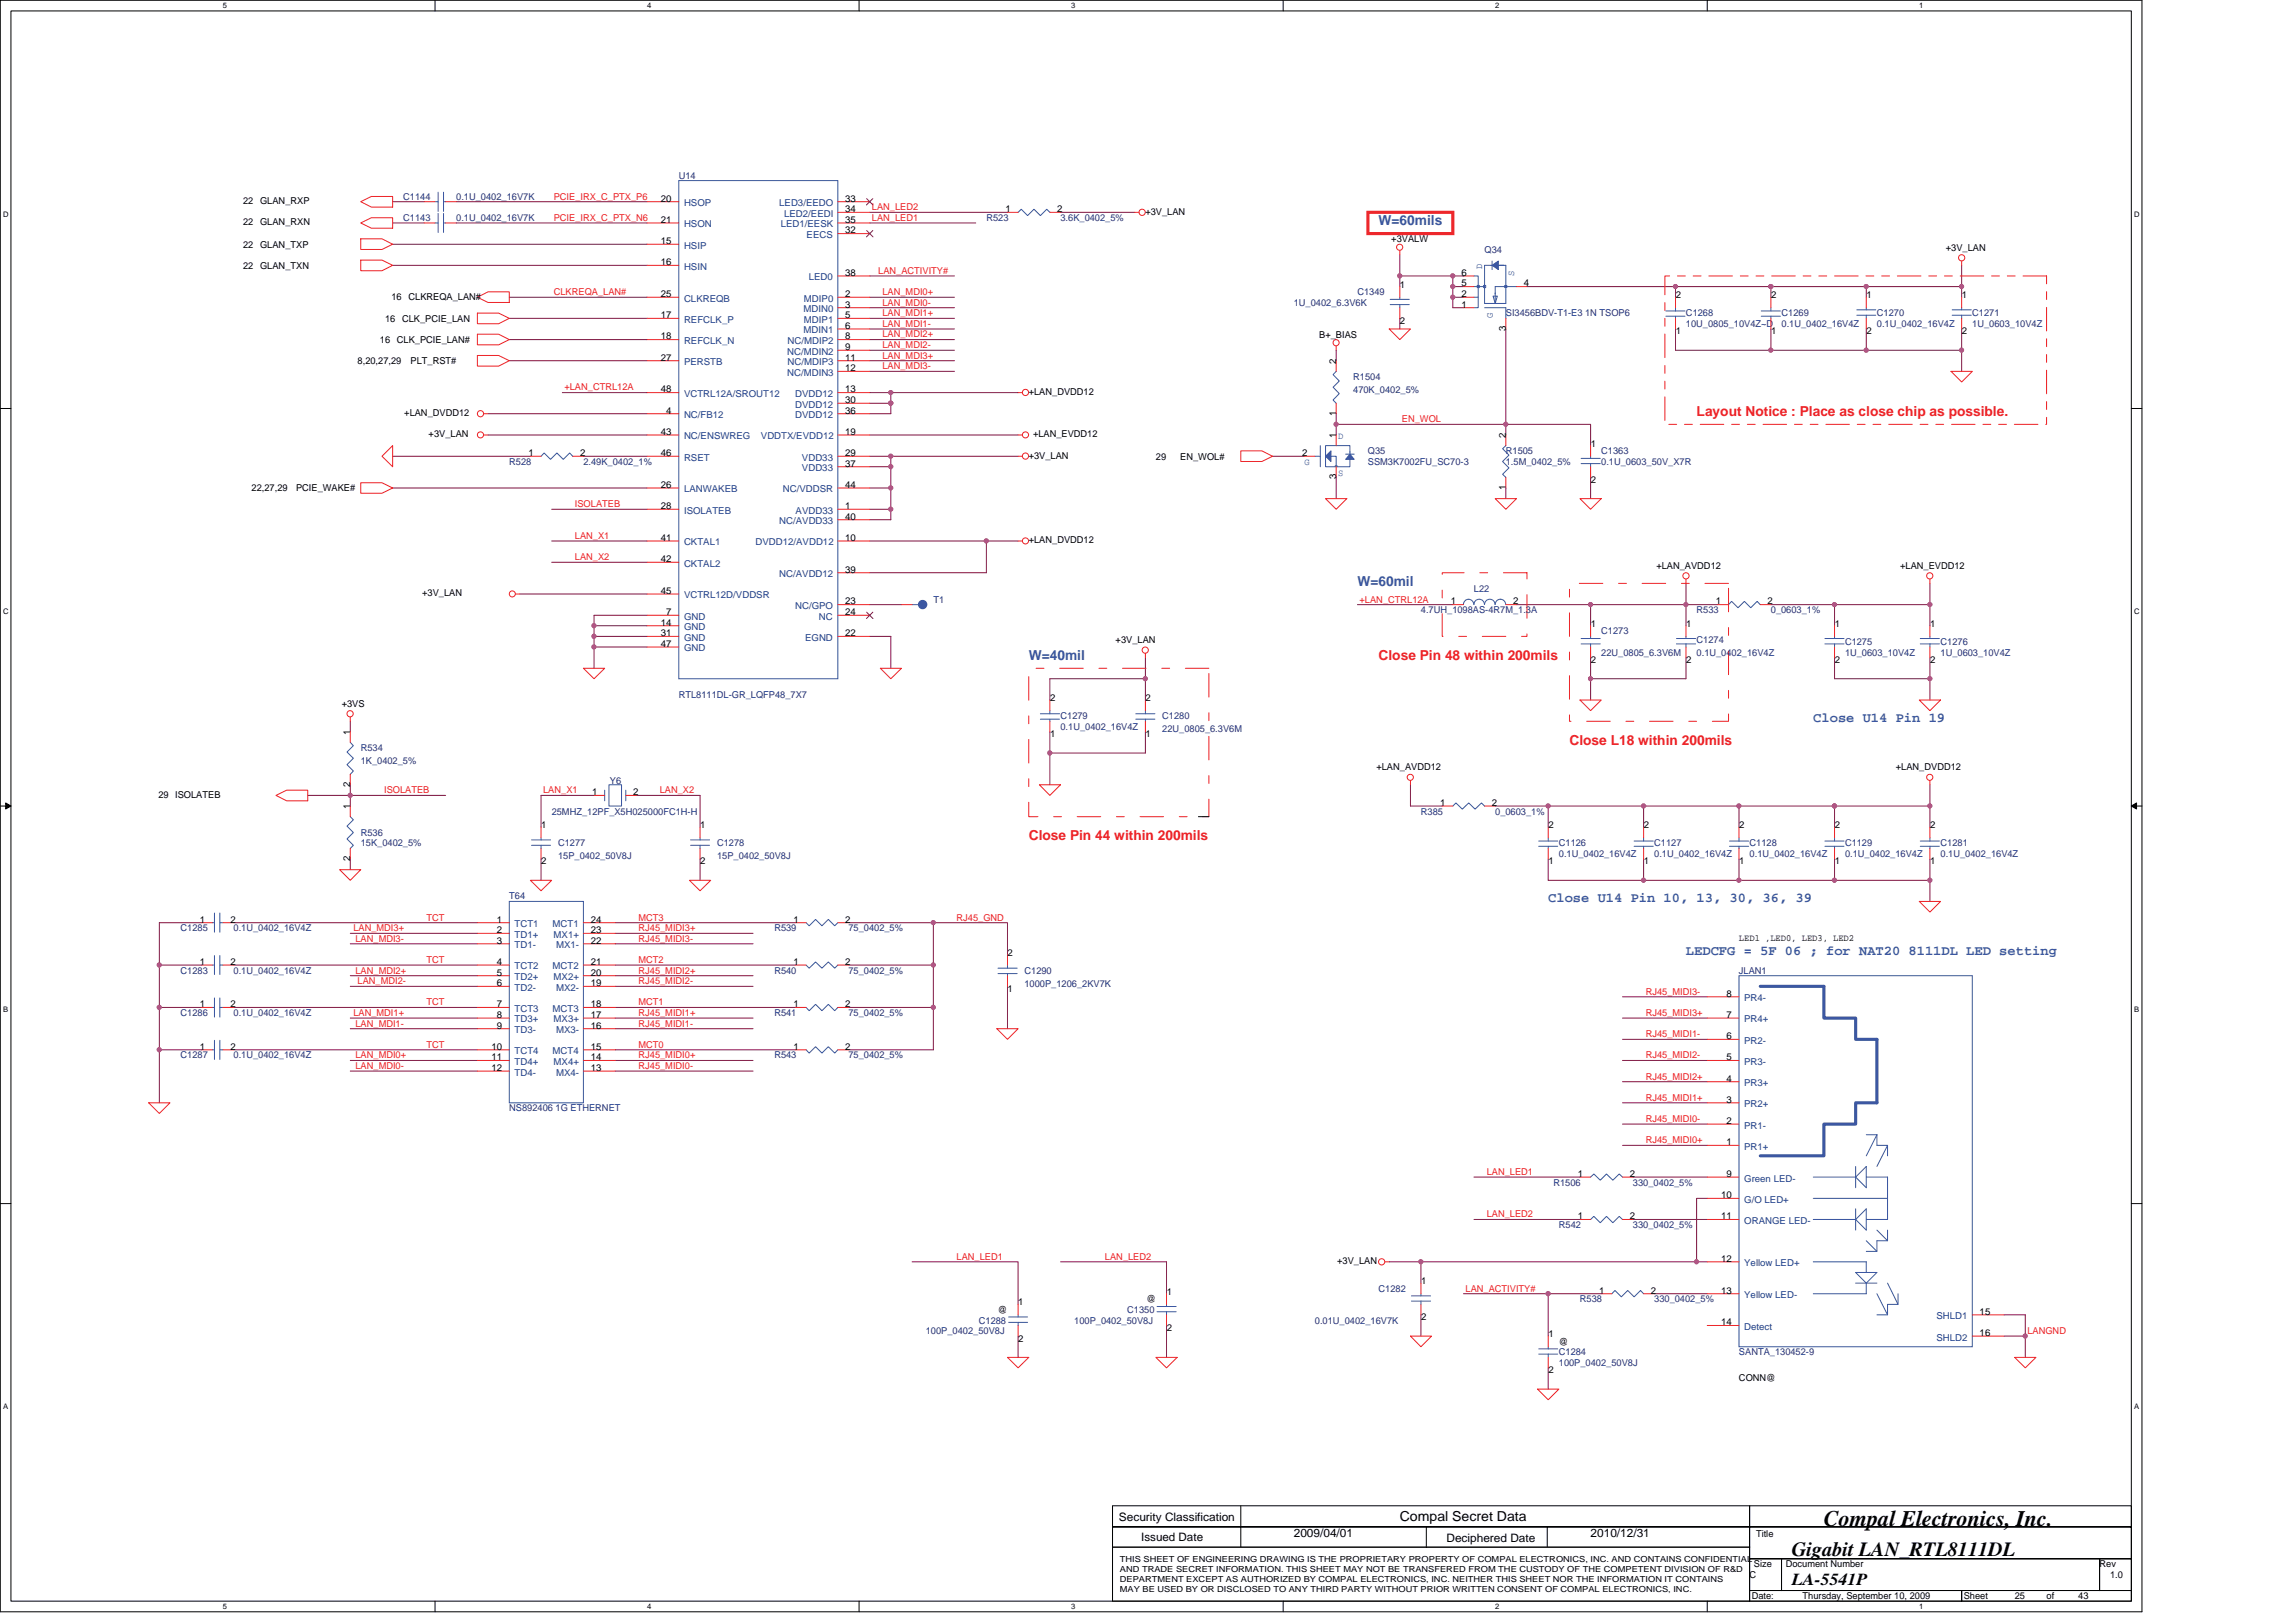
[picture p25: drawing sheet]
<svg xmlns="http://www.w3.org/2000/svg" width="297mm" height="210mm" viewBox="0 0 297 210" stroke-linecap="round" stroke-linejoin="round" font-family="sans-serif">
<defs><g id="words">
<text font-size="2.9" fill="#010202" x="236" y="197.4">Compal Electronics, Inc.</text>
<text font-size="2.6" fill="#010202" x="231.8" y="201.3">Gigabit LAN_RTL8111DL</text>
<text font-size="2.2" fill="#010202" x="231.8" y="205">LA-5541P</text>
<g font-size="1.8" fill="#3953a4">
<text x="178.3" y="29.1">W=60mils</text>
<text x="175.6" y="75.8">W=60mil</text>
<text x="133.1" y="85.4">W=40mil</text>
<text x="234.6" y="93.4">Close U14 Pin 19</text>
<text x="200.3" y="116.7">Close U14 Pin 10, 13, 30, 36, 39</text>
<text x="218.1" y="123.6">LEDCFG = 5F 06 ; for NAT20 8111DL LED setting</text>
</g>
<g font-size="1.8" fill="#ed2024">
<text x="219.5" y="53.8">Layout Notice : Place as close chip as possible.</text>
<text x="178.3" y="85.4">Close Pin 48 within 200mils</text>
<text x="203" y="96.3">Close L18 within 200mils</text>
<text x="133.1" y="108.7">Close Pin 44 within 200mils</text>
</g>
<text font-size="1.8" fill="#010202" x="181.1" y="196.8">Compal Secret Data</text>
<g font-size="1.5" fill="#010202">
<text x="144.8" y="196.7">Security Classification</text>
<text x="147.6" y="199.3">Issued Date</text>
<text x="167.4" y="198.9">2009/04/01</text>
<text x="187.1" y="199.4">Deciphered Date</text>
<text x="205.8" y="198.9">2010/12/31</text>
</g>
<g font-size="1.2" fill="#282973">
<text x="87.8" y="23.1">U14</text>
<text x="52.2" y="25.9">C1144</text>
<text x="52.2" y="28.6">C1143</text>
<text x="59" y="25.9">0.1U_0402_16V7K</text>
<text x="59" y="28.6">0.1U_0402_16V7K</text>
<text x="127.6" y="28.6">R523</text>
<text x="137.2" y="28.6">3.6K_0402_5%</text>
<text x="192.1" y="32.7">Q34</text>
<text x="167.4" y="39.6">1U_0402_6.3V6K</text>
<text x="175.6" y="38.2">C1349</text>
<text x="194.8" y="40.9">SI3456BDV-T1-E3 1N TSOP6</text>
<text x="218.1" y="40.9">C1268</text>
<text x="230.5" y="40.9">C1269</text>
<text x="242.8" y="40.9">C1270</text>
<text x="255.2" y="40.9">C1271</text>
<text x="218.1" y="42.3">10U_0805_10V4Z~D</text>
<text x="230.5" y="42.3">0.1U_0402_16V4Z</text>
<text x="242.8" y="42.3">0.1U_0402_16V4Z</text>
<text x="255.2" y="42.3">1U_0603_10V4Z</text>
<text x="175.1" y="49.2">R1504</text>
<text x="175.1" y="50.8">470K_0402_5%</text>
<text x="177" y="58.8">Q35</text>
<text x="194.8" y="58.8">R1505</text>
<text x="207.2" y="58.8">C1363</text>
<text x="65.9" y="60.2">R528</text>
<text x="75.5" y="60.2">2.49K_0402_1%</text>
<text x="177" y="60.2">SSM3K7002FU_SC70-3</text>
<text x="194.8" y="60.2">1.5M_0402_5%</text>
<text x="207.2" y="60.2">0.1U_0603_50V_X7R</text>
<text x="120.8" y="78">T1</text>
<text x="190.7" y="76.6">L22</text>
<text x="183.8" y="79.4">4.7UH_1098AS-4R7M_1.3A</text>
<text x="207.2" y="82.1">C1273</text>
<text x="219.5" y="79.4">R533</text>
<text x="219.5" y="83.2">C1274</text>
<text x="229.1" y="79.4">0_0603_1%</text>
<text x="238.7" y="83.5">C1275</text>
<text x="251.1" y="83.5">C1276</text>
<text x="207.2" y="84.8">22U_0805_6.3V6M</text>
<text x="219.5" y="84.8">0.1U_0402_16V4Z</text>
<text x="238.7" y="84.8">1U_0603_10V4Z</text>
<text x="251.1" y="84.8">1U_0603_10V4Z</text>
<text x="87.8" y="90.3">RTL8111DL-GR_LQFP48_7X7</text>
<text x="137.2" y="93.1">C1279</text>
<text x="137.2" y="94.4">0.1U_0402_16V4Z</text>
<text x="150.4" y="93.1">C1280</text>
<text x="150.4" y="94.7">22U_0805_6.3V6M</text>
<text x="46.7" y="97.2">R534</text>
<text x="46.7" y="98.8">1K_0402_5%</text>
<text x="78.9" y="101.4">Y6</text>
<text x="71.4" y="105.4">25MHZ_12PF_X5H025000FC1H-H</text>
<text x="183.8" y="105.4">R385</text>
<text x="193.4" y="105.4">0_0603_1%</text>
<text x="46.7" y="108.2">R536</text>
<text x="46.7" y="109.5">15K_0402_5%</text>
<text x="72.2" y="109.5">C1277</text>
<text x="72.2" y="111.2">15P_0402_50V8J</text>
<text x="92.8" y="109.5">C1278</text>
<text x="92.8" y="111.2">15P_0402_50V8J</text>
<text x="201.7" y="109.5">C1126</text>
<text x="201.7" y="110.9">0.1U_0402_16V4Z</text>
<text x="214" y="109.5">C1127</text>
<text x="214" y="110.9">0.1U_0402_16V4Z</text>
<text x="226.4" y="109.5">C1128</text>
<text x="226.4" y="110.9">0.1U_0402_16V4Z</text>
<text x="238.7" y="109.5">C1129</text>
<text x="238.7" y="110.9">0.1U_0402_16V4Z</text>
<text x="251.1" y="109.5">C1281</text>
<text x="251.1" y="110.9">0.1U_0402_16V4Z</text>
<text x="65.9" y="116.4">T64</text>
<text x="23.4" y="120.5">C1285</text>
<text x="23.4" y="126">C1283</text>
<text x="30.2" y="120.5">0.1U_0402_16V4Z</text>
<text x="30.2" y="126">0.1U_0402_16V4Z</text>
<text x="100.2" y="120.5">R539</text>
<text x="100.2" y="126">R540</text>
<text x="109.8" y="120.5">75_0402_5%</text>
<text x="109.8" y="126">75_0402_5%</text>
<text x="132.5" y="126">C1290</text>
<text x="225" y="126">JLAN1</text>
<text x="23.4" y="131.5">C1286</text>
<text x="30.2" y="131.5">0.1U_0402_16V4Z</text>
<text x="100.2" y="131.5">R541</text>
<text x="109.8" y="131.5">75_0402_5%</text>
<text x="132.5" y="127.6">1000P_1206_2KV7K</text>
<text x="23.4" y="136.9">C1287</text>
<text x="30.2" y="136.9">0.1U_0402_16V4Z</text>
<text x="100.2" y="136.9">R543</text>
<text x="109.8" y="136.9">75_0402_5%</text>
<text x="65.9" y="143.8">NS892406 1G ETHERNET</text>
<text x="201" y="153.4">R1506</text>
<text x="211.3" y="153.4">330_0402_5%</text>
<text x="201.7" y="158.9">R542</text>
<text x="211.3" y="158.9">330_0402_5%</text>
<text x="178.3" y="167.1">C1282</text>
<text x="119.8" y="172.6">100P_0402_50V8J</text>
<text x="126.6" y="171.2">C1288</text>
<text x="139" y="171.2">100P_0402_50V8J</text>
<text x="145.8" y="169.9">C1350</text>
<text x="170.1" y="171.2">0.01U_0402_16V7K</text>
<text x="204.4" y="168.5">R538</text>
<text x="214" y="168.5">330_0402_5%</text>
<text x="201.7" y="175.4">C1284</text>
<text x="201.7" y="176.7">100P_0402_50V8J</text>
<text x="225" y="175.4">SANTA_130452-9</text>
</g>
<g font-size="1.2" fill="#010202">
<text x="31.5" y="29.1">22</text>
<text x="31.5" y="26.4">22</text>
<text x="33.7" y="29.1">GLAN_RXN</text>
<text x="33.7" y="26.4">GLAN_RXP</text>
<text x="85.5" y="26.1">20</text>
<text x="85.5" y="28.8">21</text>
<text x="109.3" y="28.8">35</text>
<text x="109.3" y="26.1">33</text>
<text x="109.3" y="27.4">34</text>
<text x="130.1" y="27.4">1</text>
<text x="136.8" y="27.4">2</text>
<text x="148.2" y="27.8">+3V_LAN</text>
<text x="31.5" y="34.8">22</text>
<text x="31.5" y="32">22</text>
<text x="33.7" y="34.8">GLAN_TXN</text>
<text x="33.7" y="32">GLAN_TXP</text>
<text x="85.5" y="31.6">15</text>
<text x="85.5" y="34.3">16</text>
<text x="109.3" y="30.2">32</text>
<text x="109.3" y="35.7">38</text>
<text x="180" y="31.3">+3VALW</text>
<text x="189.1" y="35.7">6</text>
<text x="251.7" y="32.4">+3V_LAN</text>
<text x="49.8" y="41.6">16</text>
<text x="50.6" y="38.8">16</text>
<text x="52" y="41.6">CLK_PCIE_LAN</text>
<text x="52.8" y="38.8">CLKREQA_LAN#</text>
<text x="85.5" y="41.2">17</text>
<text x="85.5" y="38.4">25</text>
<text x="109.3" y="39.8">3</text>
<text x="109.3" y="41.2">5</text>
<text x="109.3" y="38.4">2</text>
<text x="181.1" y="37.2">1</text>
<text x="181.1" y="41.9">2</text>
<text x="189.1" y="38.4">2</text>
<text x="189.1" y="37.1">5</text>
<text x="189.1" y="39.8">1</text>
<text x="197.1" y="37.1">4</text>
<text x="216.8" y="38.6">2</text>
<text x="229.1" y="38.6">2</text>
<text x="241.5" y="38.6">1</text>
<text x="253.8" y="38.6">1</text>
<text x="46.3" y="47.1">8,20,27,29</text>
<text x="49.1" y="44.4">16</text>
<text x="51.3" y="44.4">CLK_PCIE_LAN#</text>
<text x="53.1" y="47.1">PLT_RST#</text>
<text x="85.5" y="46.6">27</text>
<text x="85.5" y="43.9">18</text>
<text x="109.3" y="43.9">8</text>
<text x="109.3" y="46.6">11</text>
<text x="109.3" y="42.5">6</text>
<text x="109.3" y="45.3">9</text>
<text x="170.7" y="43.7">B+_BIAS</text>
<text x="172.8" y="47.1" transform="rotate(-90 172.8 47.1)">2</text>
<text x="194.8" y="42.8" transform="rotate(-90 194.8 42.8)">3</text>
<text x="216.8" y="43.3">1</text>
<text x="229.1" y="43.3">1</text>
<text x="241.5" y="43.3">2</text>
<text x="253.8" y="43.3">2</text>
<text x="52.3" y="53.8">+LAN_DVDD12</text>
<text x="85.5" y="50.8">48</text>
<text x="86.2" y="53.5">4</text>
<text x="109.3" y="48">12</text>
<text x="109.3" y="52.2">30</text>
<text x="109.3" y="53.5">36</text>
<text x="109.3" y="50.8">13</text>
<text x="133.1" y="51.1">+LAN_DVDD12</text>
<text x="172.8" y="53.8" transform="rotate(-90 172.8 53.8)">1</text>
<text x="55.5" y="56.6">+3V_LAN</text>
<text x="68.4" y="59">1</text>
<text x="75.1" y="59">2</text>
<text x="85.5" y="59">46</text>
<text x="85.5" y="56.3">43</text>
<text x="109.3" y="56.3">19</text>
<text x="109.3" y="59">29</text>
<text x="133.1" y="59.3">+3V_LAN</text>
<text x="133.6" y="56.6">+LAN_EVDD12</text>
<text x="149.5" y="59.5">29</text>
<text x="152.7" y="59.5">EN_WOL#</text>
<text x="168.5" y="59">2</text>
<text x="172.8" y="56.7" transform="rotate(-90 172.8 56.7)">1</text>
<text x="194.8" y="56.7" transform="rotate(-90 194.8 56.7)">2</text>
<text x="205.8" y="57.8">1</text>
<text x="32.6" y="63.6">22,27,29</text>
<text x="38.3" y="63.6">PCIE_WAKE#</text>
<text x="85.5" y="63.1">26</text>
<text x="85.5" y="65.9">28</text>
<text x="109.3" y="65.9">1</text>
<text x="109.3" y="60.4">37</text>
<text x="109.3" y="63.1">44</text>
<text x="172.8" y="62" transform="rotate(-90 172.8 62)">3</text>
<text x="194.8" y="63.4" transform="rotate(-90 194.8 63.4)">1</text>
<text x="205.8" y="62.5">2</text>
<text x="85.5" y="70">41</text>
<text x="109.3" y="70">10</text>
<text x="109.3" y="67.2">40</text>
<text x="133.1" y="70.3">+LAN_DVDD12</text>
<text x="54.6" y="77.1">+3V_LAN</text>
<text x="85.5" y="72.7">42</text>
<text x="85.5" y="76.8">45</text>
<text x="109.3" y="74.1">39</text>
<text x="214.3" y="73.6">+LAN_AVDD12</text>
<text x="245.8" y="73.6">+LAN_EVDD12</text>
<text x="85.5" y="80.9">14</text>
<text x="85.5" y="82.3">31</text>
<text x="85.5" y="83.7">47</text>
<text x="86.2" y="79.6">7</text>
<text x="109.3" y="78.2">23</text>
<text x="109.3" y="79.6">24</text>
<text x="109.3" y="82.3">22</text>
<text x="144.3" y="83.2">+3V_LAN</text>
<text x="187.7" y="78.2">1</text>
<text x="195.8" y="78.2">2</text>
<text x="205.8" y="81.1">1</text>
<text x="218.1" y="81.1">1</text>
<text x="222" y="78.2">1</text>
<text x="228.7" y="78.2">2</text>
<text x="237.4" y="81.1">1</text>
<text x="249.7" y="81.1">1</text>
<text x="205.8" y="85.8">2</text>
<text x="218.1" y="85.8">2</text>
<text x="237.4" y="85.8">2</text>
<text x="249.7" y="85.8">2</text>
<text x="44.2" y="91.4">+3VS</text>
<text x="45.3" y="95.1" transform="rotate(-90 45.3 95.1)">1</text>
<text x="135.8" y="95.4">1</text>
<text x="135.8" y="90.7">2</text>
<text x="148.2" y="95.4">1</text>
<text x="148.2" y="90.7">2</text>
<text x="45.3" y="101.8" transform="rotate(-90 45.3 101.8)">2</text>
<text x="178.1" y="99.6">+LAN_AVDD12</text>
<text x="245.3" y="99.6">+LAN_DVDD12</text>
<text x="20.5" y="103.2">29 ISOLATEB</text>
<text x="45.3" y="104.7" transform="rotate(-90 45.3 104.7)">1</text>
<text x="70" y="107.2">1</text>
<text x="76.6" y="102.9">1</text>
<text x="81.9" y="102.9">2</text>
<text x="90.6" y="107.2">1</text>
<text x="186.3" y="104.3">1</text>
<text x="193" y="104.3">2</text>
<text x="200.3" y="107.2">2</text>
<text x="212.7" y="107.2">2</text>
<text x="225" y="107.2">2</text>
<text x="237.4" y="107.2">2</text>
<text x="249.7" y="107.2">2</text>
<text x="45.3" y="111.4" transform="rotate(-90 45.3 111.4)">2</text>
<text x="70" y="111.8">2</text>
<text x="90.6" y="111.8">2</text>
<text x="200.3" y="111.8">1</text>
<text x="212.7" y="111.8">1</text>
<text x="225" y="111.8">1</text>
<text x="237.4" y="111.8">1</text>
<text x="249.7" y="111.8">1</text>
<text x="25.8" y="119.4">1</text>
<text x="29.8" y="119.4">2</text>
<text x="64.3" y="119.4">1</text>
<text x="76.4" y="119.4">24</text>
<text x="102.7" y="119.4">1</text>
<text x="109.3" y="119.4">2</text>
<text x="25.8" y="124.8">1</text>
<text x="29.8" y="124.8">2</text>
<text x="64.3" y="120.7">2</text>
<text x="64.3" y="122.1">3</text>
<text x="64.3" y="124.8">4</text>
<text x="76.4" y="122.1">22</text>
<text x="76.4" y="124.8">21</text>
<text x="76.4" y="120.7">23</text>
<text x="102.7" y="124.8">1</text>
<text x="109.3" y="124.8">2</text>
<text x="130.4" y="123.6">2</text>
<text x="225" y="121.7">LED1 ,LED0, LED3, LED2</text>
<text x="25.8" y="130.3">1</text>
<text x="29.8" y="130.3">2</text>
<text x="64.3" y="126.2">5</text>
<text x="64.3" y="127.6">6</text>
<text x="64.3" y="130.3">7</text>
<text x="64.3" y="131.7">8</text>
<text x="76.4" y="127.6">19</text>
<text x="76.4" y="130.3">18</text>
<text x="76.4" y="126.2">20</text>
<text x="76.4" y="131.7">17</text>
<text x="102.7" y="130.3">1</text>
<text x="109.3" y="130.3">2</text>
<text x="130.4" y="128.3">1</text>
<text x="223.3" y="131.7">7</text>
<text x="223.3" y="128.9">8</text>
<text x="25.8" y="135.8">1</text>
<text x="29.8" y="135.8">2</text>
<text x="63.6" y="135.8">10</text>
<text x="63.6" y="137.2">11</text>
<text x="64.3" y="133.1">9</text>
<text x="76.4" y="133.1">16</text>
<text x="76.4" y="135.8">15</text>
<text x="76.4" y="137.2">14</text>
<text x="102.7" y="135.8">1</text>
<text x="109.3" y="135.8">2</text>
<text x="223.3" y="137.2">5</text>
<text x="223.3" y="134.4">6</text>
<text x="63.6" y="138.6">12</text>
<text x="76.4" y="138.6">13</text>
<text x="223.3" y="142.7">3</text>
<text x="223.3" y="139.9">4</text>
<text x="223.3" y="145.4">2</text>
<text x="223.3" y="148.2">1</text>
<text x="204.1" y="152.3">1</text>
<text x="210.9" y="152.3">2</text>
<text x="222.7" y="155">10</text>
<text x="223.3" y="152.3">9</text>
<text x="204.1" y="157.8">1</text>
<text x="210.9" y="157.8">2</text>
<text x="222.7" y="157.8">11</text>
<text x="150.9" y="167.5">1</text>
<text x="173" y="163.6">+3V_LAN</text>
<text x="183.9" y="166.2">1</text>
<text x="206.9" y="167.4">1</text>
<text x="213.6" y="167.4">2</text>
<text x="222.7" y="163.2">12</text>
<text x="222.7" y="167.4">13</text>
<text x="129.1" y="169.9">@</text>
<text x="131.7" y="168.9">1</text>
<text x="131.7" y="173.6">2</text>
<text x="148.3" y="168.5">@</text>
<text x="150.9" y="172.2">2</text>
<text x="183.9" y="170.8">2</text>
<text x="200.3" y="173">1</text>
<text x="201.7" y="174">@</text>
<text x="222.7" y="171.5">14</text>
<text x="256.1" y="172.8">16</text>
<text x="256.1" y="170.1">15</text>
<text x="200.3" y="177.7">2</text>
<text x="225" y="178.6">CONN@</text>
<text x="226.9" y="202.8">Size</text>
<text x="227.2" y="198.8">Title</text>
<text x="231" y="202.8">Document Number</text>
<text x="271.6" y="202.8">Rev</text>
<text x="226.4" y="204.2">C</text>
<text x="226.6" y="206.9">Date:</text>
<text x="233.2" y="206.9">Thursday, September 10, 2009</text>
<text x="254.1" y="206.9">Sheet</text>
<text x="260.6" y="206.9">25</text>
<text x="264.8" y="206.9">of</text>
<text x="268.9" y="206.9">43</text>
<text x="273" y="204.2">1.0</text>
</g>
<g font-size="1.2" fill="#ed2024">
<text x="71.6" y="28.6">PCIE_IRX_C_PTX_N6</text>
<text x="71.6" y="25.8">PCIE_IRX_C_PTX_P6</text>
<text x="112.8" y="27.2">LAN_LED2</text>
<text x="112.8" y="28.6">LAN_LED1</text>
<text x="113.6" y="35.4">LAN_ACTIVITY#</text>
<text x="71.6" y="38.2">CLKREQA_LAN#</text>
<text x="114.2" y="40.9">LAN_MDI1+</text>
<text x="114.2" y="39.5">LAN_MDI0-</text>
<text x="114.2" y="38.2">LAN_MDI0+</text>
<text x="114.2" y="42.3">LAN_MDI1-</text>
<text x="114.2" y="45">LAN_MDI2-</text>
<text x="114.2" y="43.7">LAN_MDI2+</text>
<text x="114.2" y="46.4">LAN_MDI3+</text>
<text x="114.2" y="47.8">LAN_MDI3-</text>
<text x="73" y="50.5">+LAN_CTRL12A</text>
<text x="181.4" y="54.6">EN_WOL</text>
<text x="74.4" y="65.6">ISOLATEB</text>
<text x="74.4" y="69.7">LAN_X1</text>
<text x="74.4" y="72.5">LAN_X2</text>
<text x="175.9" y="78">+LAN_CTRL12A</text>
<text x="49.7" y="102.6">ISOLATEB</text>
<text x="70.3" y="102.6">LAN_X1</text>
<text x="85.4" y="102.6">LAN_X2</text>
<text x="55.2" y="119.1">TCT</text>
<text x="82.6" y="119.1">MCT3</text>
<text x="123.8" y="119.1">RJ45_GND</text>
<text x="45.7" y="120.5">LAN_MDI3+</text>
<text x="46" y="126">LAN_MDI2+</text>
<text x="46" y="121.8">LAN_MDI3-</text>
<text x="55.2" y="124.6">TCT</text>
<text x="82.6" y="126">RJ45_MIDI2+</text>
<text x="82.6" y="120.5">RJ45_MIDI3+</text>
<text x="82.6" y="124.6">MCT2</text>
<text x="82.6" y="121.8">RJ45_MIDI3-</text>
<text x="45.7" y="131.4">LAN_MDI1+</text>
<text x="46.3" y="127.3">LAN_MDI2-</text>
<text x="55.2" y="130.1">TCT</text>
<text x="82.6" y="131.4">RJ45_MIDI1+</text>
<text x="82.6" y="127.3">RJ45_MIDI2-</text>
<text x="82.6" y="130.1">MCT1</text>
<text x="212.9" y="131.4">RJ45_MIDI3+</text>
<text x="212.9" y="128.7">RJ45_MIDI3-</text>
<text x="46" y="136.9">LAN_MDI0+</text>
<text x="46" y="132.8">LAN_MDI1-</text>
<text x="55.2" y="135.5">TCT</text>
<text x="82.6" y="136.9">RJ45_MIDI0+</text>
<text x="82.6" y="132.8">RJ45_MIDI1-</text>
<text x="82.6" y="135.5">MCT0</text>
<text x="212.9" y="136.9">RJ45_MIDI2-</text>
<text x="212.9" y="134.2">RJ45_MIDI1-</text>
<text x="46" y="138.3">LAN_MDI0-</text>
<text x="82.6" y="138.3">RJ45_MIDI0-</text>
<text x="212.9" y="142.4">RJ45_MIDI1+</text>
<text x="212.9" y="139.7">RJ45_MIDI2+</text>
<text x="212.9" y="147.9">RJ45_MIDI0+</text>
<text x="212.9" y="145.2">RJ45_MIDI0-</text>
<text x="192.3" y="152">LAN_LED1</text>
<text x="192.3" y="157.5">LAN_LED2</text>
<text x="123.8" y="163">LAN_LED1</text>
<text x="143" y="163">LAN_LED2</text>
<text x="189.6" y="167.1">LAN_ACTIVITY#</text>
<text x="262.3" y="172.6">LANGND</text>
</g>
<g font-size="1.2" fill="#1d437e">
<text x="88.5" y="26.7">HSOP</text>
<text x="88.5" y="29.4">HSON</text>
<text x="100.8" y="26.7">LED3/EEDO</text>
<text x="101" y="29.4">LED1/EESK</text>
<text x="101.4" y="28">LED2/EEDI</text>
<text x="88.5" y="32.2">HSIP</text>
<text x="88.5" y="34.9">HSIN</text>
<text x="104.3" y="30.8">EECS</text>
<text x="88.5" y="41.8">REFCLK_P</text>
<text x="88.5" y="39">CLKREQB</text>
<text x="103.9" y="40.4">MDIN0</text>
<text x="104" y="41.8">MDIP1</text>
<text x="104" y="39">MDIP0</text>
<text x="104.6" y="36.3">LED0</text>
<text x="88.5" y="47.2">PERSTB</text>
<text x="88.5" y="44.5">REFCLK_N</text>
<text x="101.8" y="45.9">NC/MDIN2</text>
<text x="101.9" y="44.5">NC/MDIP2</text>
<text x="101.9" y="47.2">NC/MDIP3</text>
<text x="103.9" y="43.1">MDIN1</text>
<text x="88.5" y="51.4">VCTRL12A/SROUT12</text>
<text x="101.8" y="48.6">NC/MDIN3</text>
<text x="102.9" y="52.7">DVDD12</text>
<text x="102.9" y="51.4">DVDD12</text>
<text x="88.5" y="59.6">RSET</text>
<text x="88.5" y="54.1">NC/FB12</text>
<text x="88.5" y="56.9">NC/ENSWREG</text>
<text x="98.4" y="56.9">VDDTX/EVDD12</text>
<text x="102.9" y="54.1">DVDD12</text>
<text x="103.8" y="59.6">VDD33</text>
<text x="88.5" y="63.7">LANWAKEB</text>
<text x="101.3" y="63.7">NC/VDDSR</text>
<text x="103.8" y="61">VDD33</text>
<text x="88.5" y="66.5">ISOLATEB</text>
<text x="88.5" y="70.6">CKTAL1</text>
<text x="97.7" y="70.6">DVDD12/AVDD12</text>
<text x="100.8" y="67.8">NC/AVDD33</text>
<text x="102.9" y="66.5">AVDD33</text>
<text x="88.5" y="73.3">CKTAL2</text>
<text x="88.5" y="77.4">VCTRL12D/VDDSR</text>
<text x="100.8" y="74.7">NC/AVDD12</text>
<text x="88.5" y="80.2">GND</text>
<text x="88.5" y="81.5">GND</text>
<text x="88.5" y="82.9">GND</text>
<text x="102.9" y="78.8">NC/GPO</text>
<text x="104.2" y="82.9">EGND</text>
<text x="105.9" y="80.2">NC</text>
<text x="88.5" y="84.3">GND</text>
<text x="66.6" y="119.9">TCT1</text>
<text x="71.5" y="119.9">MCT1</text>
<text x="66.6" y="121.3">TD1+</text>
<text x="66.6" y="122.7">TD1-</text>
<text x="66.6" y="125.4">TCT2</text>
<text x="71.5" y="125.4">MCT2</text>
<text x="71.6" y="121.3">MX1+</text>
<text x="71.9" y="122.7">MX1-</text>
<text x="66.6" y="126.8">TD2+</text>
<text x="66.6" y="128.2">TD2-</text>
<text x="66.6" y="130.9">TCT3</text>
<text x="71.5" y="130.9">MCT3</text>
<text x="71.6" y="126.8">MX2+</text>
<text x="71.9" y="128.2">MX2-</text>
<text x="225.7" y="129.5">PR4-</text>
<text x="66.6" y="132.3">TD3+</text>
<text x="66.6" y="133.7">TD3-</text>
<text x="66.6" y="136.4">TCT4</text>
<text x="66.6" y="137.8">TD4+</text>
<text x="71.5" y="136.4">MCT4</text>
<text x="71.6" y="132.3">MX3+</text>
<text x="71.6" y="137.8">MX4+</text>
<text x="71.9" y="133.7">MX3-</text>
<text x="225.7" y="137.8">PR3-</text>
<text x="225.7" y="135">PR2-</text>
<text x="225.7" y="132.3">PR4+</text>
<text x="66.6" y="139.1">TD4-</text>
<text x="71.9" y="139.1">MX4-</text>
<text x="225.7" y="143.3">PR2+</text>
<text x="225.7" y="140.5">PR3+</text>
<text x="225.7" y="146">PR1-</text>
<text x="225.7" y="148.8">PR1+</text>
<text x="225.7" y="155.6">G/O LED+</text>
<text x="225.7" y="152.9">Green LED-</text>
<text x="225.7" y="158.3">ORANGE LED-</text>
<text x="225.7" y="163.8">Yellow LED+</text>
<text x="225.7" y="168">Yellow LED-</text>
<text x="225.7" y="172.1">Detect</text>
<text x="250.5" y="173.4">SHLD2</text>
<text x="250.5" y="170.7">SHLD1</text>
</g>
<g font-size="1.2" fill="#3953a4">
<text x="191.7" y="34.8" transform="rotate(-90 191.7 34.8)">D</text>
<text x="195.9" y="35.7" transform="rotate(-90 195.9 35.7)">S</text>
<text x="193.1" y="41.2" transform="rotate(-90 193.1 41.2)">G</text>
<text x="173.1" y="56.9">D</text>
<text x="168.8" y="60.1">G</text>
<text x="173.1" y="61.6">S</text>
</g>
<g font-size="1.1" fill="#010202">
<text x="144.9" y="202.1">THIS SHEET OF ENGINEERING DRAWING IS THE PROPRIETARY PROPERTY OF COMPAL ELECTRONICS, INC. AND CONTAINS CONFIDENTIAL</text>
<text x="144.9" y="203.4">AND TRADE SECRET INFORMATION. THIS SHEET MAY NOT BE TRANSFERED FROM THE CUSTODY OF THE COMPETENT DIVISION OF R&amp;D</text>
<text x="144.9" y="204.7">DEPARTMENT EXCEPT AS AUTHORIZED BY COMPAL ELECTRONICS, INC. NEITHER THIS SHEET NOR THE INFORMATION IT CONTAINS</text>
<text x="144.9" y="205.9">MAY BE USED BY OR DISCLOSED TO ANY THIRD PARTY WITHOUT PRIOR WRITTEN CONSENT OF COMPAL ELECTRONICS, INC.</text>
</g>
<g font-size="1" fill="#010202">
<text x="28.8" y="1.1">5</text>
<text x="83.7" y="1.1">4</text>
<text x="138.6" y="1.1">3</text>
<text x="193.4" y="1.1">2</text>
<text x="248.3" y="1.1">1</text>
<text x=".4" y="28">D</text>
<text x="276.1" y="28">D</text>
<text x=".4" y="79.5">C</text>
<text x="276.1" y="79.5">C</text>
<text x=".4" y="130.9">B</text>
<text x="276.1" y="130.9">B</text>
<text x=".4" y="182.3">A</text>
<text x="276.1" y="182.3">A</text>
<text x="28.8" y="208.2">5</text>
<text x="83.7" y="208.2">4</text>
<text x="138.6" y="208.2">3</text>
<text x="193.4" y="208.2">2</text>
<text x="248.3" y="208.2">1</text>
</g>
</g></defs>
<path d="M0 0h277.1v208.5h-277.1zM1.4 1.4h274.3v205.8h-274.3z" fill="none" stroke="#010202" stroke-width=".13"/>
<g fill="#fff">
<path d="M28.8 .2h.6v1.1h-.6z"/>
<path d="M28.8 207.3h.6v1.1h-.6z"/>
</g>
<path d="M56.3 0v1.4M56.3 207.2v1.3" fill="none" stroke="#010202" stroke-width=".13"/>
<g fill="#fff">
<path d="M83.7 .2h.6v1.1h-.6z"/>
<path d="M83.7 207.3h.6v1.1h-.6z"/>
</g>
<path d="M111.1 0v1.4M111.1 207.2v1.3" fill="none" stroke="#010202" stroke-width=".13"/>
<g fill="#fff">
<path d="M138.6 .2h.5v1.1h-.5z"/>
<path d="M138.6 207.3h.5v1.1h-.5z"/>
</g>
<path d="M166 0v1.4M166 207.2v1.3" fill="none" stroke="#010202" stroke-width=".13"/>
<g fill="#fff">
<path d="M193.4 .2h.6v1.1h-.6z"/>
<path d="M193.4 207.3h.6v1.1h-.6z"/>
</g>
<path d="M220.9 0v1.4M220.9 207.2v1.3" fill="none" stroke="#010202" stroke-width=".13"/>
<g fill="#fff">
<path d="M248.3 .2h.6v1.1h-.6z"/>
<path d="M248.3 207.3h.6v1.1h-.6z"/>
<path d="M.4 27.1h.7v1.1h-.7z"/>
<path d="M276.1 27.1h.7v1.1h-.7z"/>
<path d="M.4 78.6h.7v1.1h-.7z"/>
<path d="M276.1 78.6h.7v1.1h-.7z"/>
</g>
<path d="M0 52.8h1.4M275.7 52.8h1.4" fill="none" stroke="#010202" stroke-width=".13"/>
<g fill="#fff">
<path d="M.4 130h.7v1.1h-.7z"/>
<path d="M276.1 130h.7v1.1h-.7z"/>
</g>
<path d="M0 104.3h1.4M275.7 104.3h1.4" fill="none" stroke="#010202" stroke-width=".13"/>
<path d="M.7 103.9l.7 .4-.7 .4z" fill="#010202"/>
<path d="M.7 103.9l.7 .4-.7 .4z" fill="none" stroke="#010202" stroke-width=".13"/>
<path d="M275.7 104.3l.7-.4v.8z" fill="#010202"/>
<path d="M275.7 104.3l.7-.4v.8z" fill="none" stroke="#010202" stroke-width=".13"/>
<g fill="#fff">
<path d="M.4 181.4h.7v1.1h-.7z"/>
<path d="M276.1 181.4h.7v1.1h-.7z"/>
</g>
<path d="M0 155.7h1.4M275.7 155.7h1.4" fill="none" stroke="#010202" stroke-width=".13"/>
<path d="M218.1 75.5v2.7M76.9 81h6.8M112.5 82.3h2.7M135.8 87.8v2.8M205.8 87.8h12.3M249.7 87.8v2.8" fill="none" stroke="#7f1542" stroke-width=".13"/>
<circle cx="76.8" cy="80.9" r=".27" fill="#b9529f"/>
<circle cx="76.8" cy="80.9" r=".27" fill="none" stroke="#b9529f" stroke-width=".13"/>
<path d="M76.9 79.6v1.4M249.7 78.2v2.8M76.9 83.7v2.8M135.8 94.7v2.7" fill="none" stroke="#7f1542" stroke-width=".13"/>
<circle cx="249.7" cy="78.2" r=".27" fill="#b9529f"/>
<circle cx="249.7" cy="78.2" r=".27" fill="none" stroke="#b9529f" stroke-width=".13"/>
<path d="M237.3 87.8h12.4" fill="none" stroke="#7f1542" stroke-width=".13"/>
<circle cx="249.7" cy="87.8" r=".27" fill="#b9529f"/>
<circle cx="249.7" cy="87.8" r=".27" fill="none" stroke="#b9529f" stroke-width=".13"/>
<path d="M112.5 50.8h2.7v1.4" fill="none" stroke="#7f1542" stroke-width=".13"/>
<circle cx="115.2" cy="52.2" r=".27" fill="#b9529f"/>
<circle cx="115.2" cy="52.2" r=".27" fill="none" stroke="#b9529f" stroke-width=".13"/>
<circle cx="115.2" cy="50.8" r=".27" fill="#b9529f"/>
<circle cx="115.2" cy="50.8" r=".27" fill="none" stroke="#b9529f" stroke-width=".13"/>
<path d="M115.2 50.8h16.5M115.2 52.2v1.3" fill="none" stroke="#7f1542" stroke-width=".13"/>
<circle cx="115.2" cy="52.2" r=".27" fill="#b9529f"/>
<circle cx="115.2" cy="52.2" r=".27" fill="none" stroke="#b9529f" stroke-width=".13"/>
<path d="M112.5 52.2h2.7M112.5 53.5h2.7M50.8 63.1h32.9M71.4 65.9h12.3M76.9 79.6h6.8M127.6 70h4.1M175.6 78.2h12.4M196.2 78.2h9.6M45.3 93.3v1.4M45.3 111.1v1.4M45.3 102.9v1.4" fill="none" stroke="#7f1542" stroke-width=".13"/>
<circle cx="127.6" cy="70" r=".27" fill="#b9529f"/>
<circle cx="127.6" cy="70" r=".27" fill="none" stroke="#b9529f" stroke-width=".13"/>
<path d="M65.9 46.7h17.8M45.3 102.9h12.4" fill="none" stroke="#7f1542" stroke-width=".13"/>
<circle cx="45.3" cy="102.9" r=".27" fill="#b9529f"/>
<circle cx="45.3" cy="102.9" r=".27" fill="none" stroke="#b9529f" stroke-width=".13"/>
<path d="M75.5 59h8.2M76.9 82.3v1.4" fill="none" stroke="#7f1542" stroke-width=".13"/>
<circle cx="76.8" cy="82.3" r=".27" fill="#b9529f"/>
<circle cx="76.8" cy="82.3" r=".27" fill="none" stroke="#b9529f" stroke-width=".13"/>
<path d="M112.5 56.3h19.2M76.9 83.7h6.8M45.3 101.5v1.4" fill="none" stroke="#7f1542" stroke-width=".13"/>
<circle cx="76.8" cy="83.7" r=".27" fill="#b9529f"/>
<circle cx="76.8" cy="83.7" r=".27" fill="none" stroke="#b9529f" stroke-width=".13"/>
<path d="M112.5 59h2.7M71.4 72.7h12.3M71.4 70h12.3M112.5 60.4h2.7M229.1 78.2h8.2" fill="none" stroke="#7f1542" stroke-width=".13"/>
<circle cx="115.2" cy="60.4" r=".27" fill="#b9529f"/>
<circle cx="115.2" cy="60.4" r=".27" fill="none" stroke="#b9529f" stroke-width=".13"/>
<path d="M131.7 59h-16.5v1.4" fill="none" stroke="#7f1542" stroke-width=".13"/>
<circle cx="115.2" cy="59" r=".27" fill="#b9529f"/>
<circle cx="115.2" cy="59" r=".27" fill="none" stroke="#b9529f" stroke-width=".13"/>
<path d="M112.5 27.5h17.8M137.2 27.5h9.6M72.7 50.8h11M205.8 78.2v2.8M218.1 78.2v2.8M205.8 87.8v2.8M237.3 85.1v2.7" fill="none" stroke="#7f1542" stroke-width=".13"/>
<circle cx="205.8" cy="87.8" r=".27" fill="#b9529f"/>
<circle cx="205.8" cy="87.8" r=".27" fill="none" stroke="#b9529f" stroke-width=".13"/>
<path d="M205.8 78.2h12.3M205.8 85.1v2.7M218.1 85.1v2.7" fill="none" stroke="#7f1542" stroke-width=".13"/>
<circle cx="218.1" cy="78.2" r=".27" fill="#b9529f"/>
<circle cx="218.1" cy="78.2" r=".27" fill="none" stroke="#b9529f" stroke-width=".13"/>
<circle cx="205.8" cy="78.2" r=".27" fill="#b9529f"/>
<circle cx="205.8" cy="78.2" r=".27" fill="none" stroke="#b9529f" stroke-width=".13"/>
<path d="M249.7 75.5v2.7M76.9 82.3h6.8M135.8 97.4h12.4M70 111.1v2.8M76.9 102.9h-6.9v4.1M82.3 102.9h8.3v4.1M90.6 111.1v2.8" fill="none" stroke="#7f1542" stroke-width=".13"/>
<circle cx="135.8" cy="97.4" r=".27" fill="#b9529f"/>
<circle cx="135.8" cy="97.4" r=".27" fill="none" stroke="#b9529f" stroke-width=".13"/>
<g fill="none" stroke="#7f1542" stroke-width=".13">
<path d="M112.5 28.8h13.7M112.5 35.7h11M112.5 39.8h11M112.5 38.5h11M50.8 59h17.8M112.5 41.2h11M112.5 42.6h11M112.5 45.3h11M112.5 43.9h11M112.5 46.7h11M112.5 48h11M112.5 74.1h15.1"/>
<path d="M218.1 78.2h4.1M76.9 81v1.3M115.2 82.3v4.2M135.8 97.4v4.1M148.2 94.7v2.7M20.6 135.8v6.9M20.6 130.3h5.5M30.2 130.3h31.6M45.3 138.6h16.5M45.3 137.2h16.5M79.6 137.2h17.8M79.6 138.6h17.8"/>
<path d="M79.6 131.7h17.8"/>
</g>
<circle cx="20.6" cy="135.8" r=".27" fill="#b9529f"/>
<circle cx="20.6" cy="135.8" r=".27" fill="none" stroke="#b9529f" stroke-width=".13"/>
<path d="M20.6 130.3v5.5h5.5" fill="none" stroke="#7f1542" stroke-width=".13"/>
<circle cx="20.6" cy="130.3" r=".27" fill="#b9529f"/>
<circle cx="20.6" cy="130.3" r=".27" fill="none" stroke="#b9529f" stroke-width=".13"/>
<path d="M20.6 124.9v5.4M45.3 127.6h16.5M45.3 126.2h16.5M45.3 120.8h16.5M79.6 127.6h17.8M79.6 126.2h17.8M79.6 120.8h17.8" fill="none" stroke="#7f1542" stroke-width=".13"/>
<circle cx="20.6" cy="124.8" r=".27" fill="#b9529f"/>
<circle cx="20.6" cy="124.8" r=".27" fill="none" stroke="#b9529f" stroke-width=".13"/>
<path d="M26.1 119.4h-5.5v5.5h5.5M30.2 119.4h31.6M30.2 124.9h31.6M30.2 135.8h31.6M45.3 131.7h16.5M45.3 133.1h16.5M45.3 122.1h16.5M109.8 130.3h11" fill="none" stroke="#7f1542" stroke-width=".13"/>
<circle cx="120.7" cy="130.3" r=".27" fill="#b9529f"/>
<circle cx="120.7" cy="130.3" r=".27" fill="none" stroke="#b9529f" stroke-width=".13"/>
<path d="M109.8 119.4h11M109.8 124.9h11" fill="none" stroke="#7f1542" stroke-width=".13"/>
<circle cx="120.7" cy="124.8" r=".27" fill="#b9529f"/>
<circle cx="120.7" cy="124.8" r=".27" fill="none" stroke="#b9529f" stroke-width=".13"/>
<g fill="none" stroke="#7f1542" stroke-width=".13">
<path d="M50.8 28.8h4.1M50.8 26.1h4.1M50.8 34.3h32.9M50.8 31.6h32.9M59 28.8h24.7M59 26.1h24.7M65.9 38.5h17.8M229.1 37.1h-12.3v1.4M65.9 41.2h17.8M65.9 43.9h17.8M112.5 78.2h4.1M79.6 119.4h23.3"/>
<path d="M120.8 119.4v16.4h-11M79.6 122.1h17.8M79.6 133.1h17.8M79.6 124.9h23.3M79.6 135.8h23.3M79.6 130.3h23.3"/>
</g>
<circle cx="229.1" cy="37.1" r=".27" fill="#b9529f"/>
<circle cx="229.1" cy="37.1" r=".27" fill="none" stroke="#b9529f" stroke-width=".13"/>
<circle cx="216.8" cy="37.1" r=".27" fill="#b9529f"/>
<circle cx="216.8" cy="37.1" r=".27" fill="none" stroke="#b9529f" stroke-width=".13"/>
<path d="M229.1 37.1h12.3v1.4M253.8 34.3v2.8M216.8 42.6v2.7" fill="none" stroke="#7f1542" stroke-width=".13"/>
<circle cx="229.1" cy="37.1" r=".27" fill="#b9529f"/>
<circle cx="229.1" cy="37.1" r=".27" fill="none" stroke="#b9529f" stroke-width=".13"/>
<path d="M229.1 37.1v1.4M229.1 45.3h12.3" fill="none" stroke="#7f1542" stroke-width=".13"/>
<circle cx="229.1" cy="45.3" r=".27" fill="#b9529f"/>
<circle cx="229.1" cy="45.3" r=".27" fill="none" stroke="#b9529f" stroke-width=".13"/>
<path d="M241.4 45.3h12.4" fill="none" stroke="#7f1542" stroke-width=".13"/>
<circle cx="253.8" cy="45.3" r=".27" fill="#b9529f"/>
<circle cx="253.8" cy="45.3" r=".27" fill="none" stroke="#b9529f" stroke-width=".13"/>
<circle cx="241.4" cy="45.3" r=".27" fill="#b9529f"/>
<circle cx="241.4" cy="45.3" r=".27" fill="none" stroke="#b9529f" stroke-width=".13"/>
<path d="M241.4 37.1h12.4M253.8 45.3v2.7" fill="none" stroke="#7f1542" stroke-width=".13"/>
<circle cx="253.8" cy="37.1" r=".27" fill="#b9529f"/>
<circle cx="253.8" cy="37.1" r=".27" fill="none" stroke="#b9529f" stroke-width=".13"/>
<circle cx="241.4" cy="37.1" r=".27" fill="#b9529f"/>
<circle cx="241.4" cy="37.1" r=".27" fill="none" stroke="#b9529f" stroke-width=".13"/>
<path d="M253.8 37.1v1.4M229.1 42.6v2.7h-12.3M241.4 42.6v2.7M253.8 42.6v2.7M148.2 87.8v2.8" fill="none" stroke="#7f1542" stroke-width=".13"/>
<circle cx="148.2" cy="87.8" r=".27" fill="#b9529f"/>
<circle cx="148.2" cy="87.8" r=".27" fill="none" stroke="#b9529f" stroke-width=".13"/>
<path d="M237.3 78.2h12.4" fill="none" stroke="#7f1542" stroke-width=".13"/>
<circle cx="237.3" cy="78.2" r=".27" fill="#b9529f"/>
<circle cx="237.3" cy="78.2" r=".27" fill="none" stroke="#b9529f" stroke-width=".13"/>
<path d="M237.3 78.2v2.8M148.2 85.1v2.7h-12.4M249.7 85.1v2.7M182.5 101.5v2.8h4.1M193.4 104.3h19.2M200.3 104.3v2.7" fill="none" stroke="#7f1542" stroke-width=".13"/>
<circle cx="212.6" cy="104.3" r=".27" fill="#b9529f"/>
<circle cx="212.6" cy="104.3" r=".27" fill="none" stroke="#b9529f" stroke-width=".13"/>
<circle cx="200.3" cy="104.3" r=".27" fill="#b9529f"/>
<circle cx="200.3" cy="104.3" r=".27" fill="none" stroke="#b9529f" stroke-width=".13"/>
<path d="M212.6 104.3v2.7M225 104.3h12.3" fill="none" stroke="#7f1542" stroke-width=".13"/>
<circle cx="237.3" cy="104.3" r=".27" fill="#b9529f"/>
<circle cx="237.3" cy="104.3" r=".27" fill="none" stroke="#b9529f" stroke-width=".13"/>
<circle cx="225" cy="104.3" r=".27" fill="#b9529f"/>
<circle cx="225" cy="104.3" r=".27" fill="none" stroke="#b9529f" stroke-width=".13"/>
<path d="M225 104.3v2.7M249.7 104.3h-12.4v2.7" fill="none" stroke="#7f1542" stroke-width=".13"/>
<circle cx="249.7" cy="104.3" r=".27" fill="#b9529f"/>
<circle cx="249.7" cy="104.3" r=".27" fill="none" stroke="#b9529f" stroke-width=".13"/>
<circle cx="237.3" cy="104.3" r=".27" fill="#b9529f"/>
<circle cx="237.3" cy="104.3" r=".27" fill="none" stroke="#b9529f" stroke-width=".13"/>
<path d="M249.7 104.3v2.7M249.7 113.9v2.7" fill="none" stroke="#7f1542" stroke-width=".13"/>
<circle cx="249.7" cy="113.9" r=".27" fill="#b9529f"/>
<circle cx="249.7" cy="113.9" r=".27" fill="none" stroke="#b9529f" stroke-width=".13"/>
<path d="M200.3 111.1v2.8h24.7M212.6 111.1v2.8M249.7 111.1v2.8" fill="none" stroke="#7f1542" stroke-width=".13"/>
<circle cx="212.6" cy="113.9" r=".27" fill="#b9529f"/>
<circle cx="212.6" cy="113.9" r=".27" fill="none" stroke="#b9529f" stroke-width=".13"/>
<path d="M225 111.1v2.8M237.3 113.9h12.4" fill="none" stroke="#7f1542" stroke-width=".13"/>
<circle cx="237.3" cy="113.9" r=".27" fill="#b9529f"/>
<circle cx="237.3" cy="113.9" r=".27" fill="none" stroke="#b9529f" stroke-width=".13"/>
<path d="M63.1 53.5h20.6M63.1 56.3h20.6M67.2 76.9h16.5M112.5 70h15.1v4.1M112.5 67.2h2.7M212.6 104.3h12.4M237.3 111.1v2.8h-12.3M249.7 101.5v2.8" fill="none" stroke="#7f1542" stroke-width=".13"/>
<circle cx="225" cy="113.9" r=".27" fill="#b9529f"/>
<circle cx="225" cy="113.9" r=".27" fill="none" stroke="#b9529f" stroke-width=".13"/>
<path d="M112.5 63.1h2.7" fill="none" stroke="#7f1542" stroke-width=".13"/>
<circle cx="115.2" cy="63.1" r=".27" fill="#b9529f"/>
<circle cx="115.2" cy="63.1" r=".27" fill="none" stroke="#b9529f" stroke-width=".13"/>
<path d="M120.8 119.4h9.5v4.1M130.3 127.6v5.5" fill="none" stroke="#7f1542" stroke-width=".13"/>
<circle cx="120.7" cy="119.4" r=".27" fill="#b9529f"/>
<circle cx="120.7" cy="119.4" r=".27" fill="none" stroke="#b9529f" stroke-width=".13"/>
<path d="M112.5 65.9h2.7M115.2 60.4v6.8" fill="none" stroke="#7f1542" stroke-width=".13"/>
<circle cx="115.2" cy="65.9" r=".27" fill="#b9529f"/>
<circle cx="115.2" cy="65.9" r=".27" fill="none" stroke="#b9529f" stroke-width=".13"/>
<path d="M197.5 37.1h19.3M172.9 54.9v1.4" fill="none" stroke="#7f1542" stroke-width=".13"/>
<circle cx="172.9" cy="54.9" r=".27" fill="#b9529f"/>
<circle cx="172.9" cy="54.9" r=".27" fill="none" stroke="#b9529f" stroke-width=".13"/>
<path d="M188 39.8h1.3M188 35.7v1.4h1.3M172.9 45.3v1.4M172.9 61.8v2.7" fill="none" stroke="#7f1542" stroke-width=".13"/>
<circle cx="187.9" cy="37.1" r=".27" fill="#b9529f"/>
<circle cx="187.9" cy="37.1" r=".27" fill="none" stroke="#b9529f" stroke-width=".13"/>
<path d="M188 35.7h1.3M188 37.1v1.4" fill="none" stroke="#7f1542" stroke-width=".13"/>
<circle cx="187.9" cy="35.7" r=".27" fill="#b9529f"/>
<circle cx="187.9" cy="35.7" r=".27" fill="none" stroke="#b9529f" stroke-width=".13"/>
<path d="M188 38.5h1.3" fill="none" stroke="#7f1542" stroke-width=".13"/>
<circle cx="187.9" cy="38.4" r=".27" fill="#b9529f"/>
<circle cx="187.9" cy="38.4" r=".27" fill="none" stroke="#b9529f" stroke-width=".13"/>
<path d="M181.1 35.7h6.9M188 38.5v1.3" fill="none" stroke="#7f1542" stroke-width=".13"/>
<circle cx="181.1" cy="35.7" r=".27" fill="#b9529f"/>
<circle cx="181.1" cy="35.7" r=".27" fill="none" stroke="#b9529f" stroke-width=".13"/>
<path d="M181.1 33v4.1M164.6 59h4.2M172.9 53.5v1.4M181.1 41.2v1.4M194.8 54.9v1.4M194.8 63.1v1.4" fill="none" stroke="#7f1542" stroke-width=".13"/>
<circle cx="194.8" cy="54.9" r=".27" fill="#b9529f"/>
<circle cx="194.8" cy="54.9" r=".27" fill="none" stroke="#b9529f" stroke-width=".13"/>
<path d="M194.8 42.6v12.3h-21.9M209.9 137.2h11M209.9 134.5h11M209.9 140h11M209.9 131.7h11M209.9 129h11M209.9 148.2h11M209.9 145.4h11M209.9 142.7h11M262 172.9v2.7" fill="none" stroke="#7f1542" stroke-width=".13"/>
<circle cx="262" cy="172.9" r=".27" fill="#b9529f"/>
<circle cx="262" cy="172.9" r=".27" fill="none" stroke="#b9529f" stroke-width=".13"/>
<path d="M189.3 167.4h11v5.5M200.3 177v2.7M259.3 170.1h2.7M259.3 172.9h2.7" fill="none" stroke="#7f1542" stroke-width=".13"/>
<circle cx="200.3" cy="167.4" r=".27" fill="#b9529f"/>
<circle cx="200.3" cy="167.4" r=".27" fill="none" stroke="#b9529f" stroke-width=".13"/>
<path d="M183.8 163.3v2.7M183.8 170.1v2.8M200.3 167.4h6.9M214 167.4h6.9M219.5 163.3h1.4" fill="none" stroke="#7f1542" stroke-width=".13"/>
<circle cx="219.5" cy="163.2" r=".27" fill="#b9529f"/>
<circle cx="219.5" cy="163.2" r=".27" fill="none" stroke="#b9529f" stroke-width=".13"/>
<path d="M220.9 155h-1.4v8.3h-39.8" fill="none" stroke="#7f1542" stroke-width=".13"/>
<circle cx="183.8" cy="163.2" r=".27" fill="#b9529f"/>
<circle cx="183.8" cy="163.2" r=".27" fill="none" stroke="#b9529f" stroke-width=".13"/>
<path d="M194.8 54.9h11v2.8M205.8 61.8v2.7M39.8 102.9h5.5M190.7 157.8h13.7M190.7 152.3h13.7M211.3 157.8h9.6M211.3 152.3h9.6M118 163.3h13.7v5.5M131.7 172.9v2.7M137.2 163.3h13.7v4.1M150.9 171.5v4.1M262 170.1v2.8" fill="none" stroke="#7f1542" stroke-width=".13"/>
<g fill="none" stroke="#ed2024" stroke-width=".13">
<path d="M46.7 28.8l1.3-.6h2.8v1.3h-2.8zM46.7 26.1l1.3-.7h2.8v1.4h-2.8zM46.7 33.7h2.7l1.4 .6-1.4 .7h-2.7zM46.7 30.9h2.7l1.4 .7-1.4 .7h-2.7zM54.9 26.1h1.4M57.7 26.1h1.3M61.8 38.5l1.3-.7h2.8v1.3h-2.8zM146.8 27.5h.6M181.1 32.4v.6M253.8 33.8v.5M49.4 59l1.4-1.3v2.7zM61.8 46h2.7l1.4 .7-1.4 .7h-2.7z"/>
<path d="M61.8 43.2h2.7l1.4 .7-1.4 .7h-2.7zM61.8 40.5h2.7l1.4 .7-1.4 .7h-2.7zM62.6 53.5h.5M62.6 56.3h.5M131.7 56.3h.6M131.7 50.8h.6M131.7 59h.6M160.5 58.3h2.8l1.3 .7-1.3 .7h-2.8zM172.9 44.8v.5M179.7 42.6h2.8l-1.4 1.3zM252.4 48h2.8l-1.4 1.4zM46.7 62.5h2.7l1.4 .6-1.4 .7h-2.7z"/>
<path d="M66.7 76.9h.5M131.7 70h.6M171.5 64.5h2.7l-1.3 1.4zM193.4 64.5h2.8l-1.4 1.4zM204.4 64.5h2.8l-1.4 1.4zM218.1 74.9v.6M249.7 74.9v.6M45.3 92.8v.5M75.5 86.5h2.7l-1.3 1.3zM113.9 86.5h2.7l-1.4 1.3zM148.2 84.5v.6M204.4 90.6h2.8l-1.4 1.3z"/>
<path d="M237.3 81v1.3M237.3 83.7v1.4M248.3 90.6h2.8l-1.4 1.3zM26.1 119.4h1.4M28.8 119.4h1.4M35.7 102.9l1.4-.7h2.7v1.4h-2.7zM43.9 112.5h2.8l-1.4 1.4zM68.6 113.9h2.8l-1.4 1.3zM89.2 113.9h2.7l-1.3 1.3zM134.5 101.5h2.7l-1.4 1.4zM182.5 101v.5M212.6 107v1.4"/>
<path d="M212.6 109.8v1.3M248.3 116.6h2.8l-1.4 1.4zM249.7 101v.5M129 133.1h2.7l-1.4 1.4zM220.9 140h4.1M220.9 137.2h4.1M220.9 134.5h4.1M220.9 131.7h4.1M220.9 129h4.1M19.2 142.7h2.8l-1.4 1.4zM220.9 145.4h4.1M220.9 148.2h4.1"/>
<path d="M220.9 142.7h4.1M220.9 155h4.1M220.9 152.3h4.1M220.9 157.8h4.1M130.3 175.6h2.8l-1.4 1.4zM149.5 175.6h2.8l-1.4 1.4zM179.2 163.3h.5M182.5 172.9h2.7l-1.4 1.3zM198.9 179.7h2.8l-1.4 1.4zM220.9 163.3h4.1M220.9 167.4h4.1M220.9 171.5h4.1"/>
<path d="M255.2 172.9h4.1M255.2 170.1h4.1M260.6 175.6h2.8l-1.4 1.4z"/>
<circle cx="147.8" cy="27.5" r=".4"/>
<circle cx="181.1" cy="32" r=".4"/>
<circle cx="253.8" cy="33.4" r=".4"/>
<circle cx="62.2" cy="53.5" r=".4"/>
<circle cx="62.2" cy="56.3" r=".4"/>
<circle cx="132.7" cy="59" r=".4"/>
<circle cx="132.7" cy="50.8" r=".4"/>
<circle cx="132.7" cy="56.3" r=".4"/>
<circle cx="172.8" cy="44.3" r=".4"/>
<circle cx="66.3" cy="76.8" r=".39"/>
<circle cx="132.7" cy="70" r=".4"/>
<circle cx="218.1" cy="74.5" r=".4"/>
<circle cx="249.7" cy="74.5" r=".4"/>
<circle cx="45.3" cy="92.3" r=".4"/>
<circle cx="148.2" cy="84.1" r=".4"/>
<circle cx="182.5" cy="100.6" r=".4"/>
<circle cx="249.7" cy="100.6" r=".4"/>
<circle cx="178.7" cy="163.3" r=".4"/>
</g>
<g fill="none" stroke="#010202" stroke-width=".13">
<path d="M155 105.7h1.4M143.9 194.8h82.5v2.7h-82.5zM143.9 197.5h82.5v2.7h-82.5zM160.5 194.8v5.4M184.5 197.5v2.7M200.2 197.5v2.7M226.4 194.8h49.3v2.7h-49.3zM226.4 197.5h49.3v4.2h-49.3zM143.9 200.2h82.5v7h-82.5zM226.4 201.7h4.1v4.1h-4.1zM226.4 205.8h27.4v1.4h-27.4zM230.5 201.7h41.1v4.1h-41.1z"/>
<path d="M253.8 205.8h21.9v1.4h-21.9zM271.6 201.7h4.1v4.1h-4.1z"/>
</g>
<path d="M215.4 35.7h49.4v19.2h-49.4z" fill="none" stroke="#ed2024" stroke-width=".13" stroke-dasharray="3 1 1 1 1 1"/>
<path d="M186.6 74.1h10.9v8.2h-10.9zM203 75.5h20.6v17.8h-20.6zM133.1 86.5h23.3v19.2h-23.3z" fill="none" stroke="#ed2024" stroke-width=".13" stroke-dasharray="3 2 1 2"/>
<path d="M177 27.5h11v2.7h-11z" fill="none" stroke="#ed2024" stroke-width=".4"/>
<g fill="none" stroke="#3953a4" stroke-width=".13">
<path d="M56.3 26.1h.4M56.7 24.9v2.4M57.4 26.1h.3M57.4 24.9v2.4M236.1 83.3h2.5M236.1 82.6h2.5M237.3 82.3v.3M237.3 83.3v.4M27.5 119.4h.2M27.7 118.1v2.5M28.4 119.4h.4M28.4 118.1v2.5"/>
<path d="M211.4 108.8h2.5M211.4 109.5h2.5M212.6 108.4v.4M212.6 109.5v.3M225 126.2h30.2v48h-30.2zM234.6 152.3h5.5M234.6 157.8h5.5M240.1 150.9v2.8M240.1 156.4v2.7M240.1 152.3l1.3-1.4v2.8zM240.1 157.8l1.3-1.4v2.7zM241.4 152.3h2.8v5.5h-2.8"/>
<path d="M241.4 146.8h1.4M242.8 146.8l-1.4 2.7M242.8 146.8v1.4h1.4l-1.4 2.7M242.8 159.1l1.4 1.4M244.2 155h-9.6M244.2 148.2v1.3M244.2 159.1v1.4M234.6 163.3h6.8v1.3M240.1 164.6h2.7l-1.4 1.4zM240.1 166h2.7M241.4 160.5l1.4 1.4M241.4 166v1.4h-6.8"/>
<path d="M242.8 167.4l1.4 2.7M244.2 160.5h-1.4v1.4h-1.4M244.2 166l1.4 2.8M245.6 167.4v1.4h-1.4v1.3h-1.4"/>
</g>
<path d="M227.7 127.6h8.3v4.1h4.1v2.8h2.7v8.2h-2.7v2.7h-4.1v4.1h-8.3" fill="none" stroke="#3953a4" stroke-width=".4"/>
<path d="M172.2 58.3v1.4l-.7-.7z" fill="#3953a4"/>
<path d="M172.2 58.3v1.4l-.7-.7z" fill="none" stroke="#3953a4" stroke-width=".13"/>
<path d="M174.6 58.8l.6 .6h-1.1z" fill="#3953a4"/>
<g fill="none" stroke="#3953a4" stroke-width=".13">
<path d="M70 59l.4-.4 .8 .8 .8-.8 .9 .8 .8-.8 .4 .4M170.1 59h.7M170.8 57.7v2.7M174.1 58.8h1.1M174.6 58.8l.6 .6h-1.1zM174.6 59.4v1h-1.7h.1v-.1h-.3v.1M174.6 58.8v-1.1h-3.1v2.7h1.4v-1.4h-.7M223.6 78.2l.4-.4 .8 .8 .9-.8 .8 .8 .8-.8 .4 .4M204.6 83.3h2.4M204.6 82.6h2.4M205.8 82.3v.3M205.8 83.3v.4"/>
<path d="M248.4 83.3h2.5M248.4 82.6h2.5M249.7 82.3v.3M249.7 83.3v.4M188 104.3l.4-.4 .8 .8 .8-.8 .8 .8 .9-.8 .4 .4M248.4 108.8h2.5M248.4 109.5h2.5M249.7 108.4v.4M249.7 109.5v.3M129.1 125.3h2.5M129.1 126h2.5M130.3 124.9v.4"/>
<path d="M130.3 126v.2"/>
</g>
<g fill="none" stroke="#ed2024" stroke-width=".13">
<path d="M68.6 59h1.4M74.1 59h1.4M168.8 59h1.3M172.9 56.3v1.4M172.9 60.4v1.4M222.2 78.2h1.4M227.7 78.2h1.4M205.8 81v1.3M205.8 83.7v1.4M249.7 81v1.3M249.7 83.7v1.4M186.6 104.3h1.4"/>
<path d="M192.1 104.3h1.3M249.7 107v1.4M249.7 109.8v1.3M130.3 123.5v1.4M130.3 126.2v1.4"/>
</g>
<path d="M193 34.3l.8-.5v1.1z" fill="#3953a4"/>
<g fill="none" stroke="#3953a4" stroke-width=".13">
<path d="M131.7 27.5l.4-.4 .8 .8 .9-.8 .8 .8 .8-.8 .4 .4M190.7 37.1h1.4M190.7 35.7h.5v2.8h-.5M191.1 36.9h.3v.3h-.3zM191.2 38.5v1.3h-.5M191.9 36.9h.3v.3h-.3zM192.1 39.8h2.7v1.4M193 34.3h-.9v5h2.7v-5h-.8h.5M193 33.8v1.1M193 34.3l.8-.5v1.1zM193.2 38.3h.5l-.3 1zM193.8 34.3h.2"/>
<path d="M194.7 36.9h.2v.3h-.2zM196.2 37.1h-2.8v2.2M216.8 39.8v.4M204.6 60h2.4M204.6 59.3h2.4M205.8 59v.3M205.8 60v.4M215.5 40.2h2.5M215.5 40.9h2.5M216.8 40.9v.3M45.3 96.1l.4 .4-.8 .8 .8 .8-.8 .8 .8 .9-.4 .4M134.6 92.3h2.5"/>
<path d="M134.6 93h2.5M135.8 91.9v.4M135.8 93v.3M216.9 83.3h2.5M216.9 82.6h2.5M218.1 82.3v.3M218.1 83.3v.4M65.9 116.6h9.6v26.1h-9.6zM89.3 109.4h2.5M89.3 108.7h2.5M90.6 108.4v.3M90.6 109.4v.4"/>
<path d="M104.3 119.4l.4 .4 .8-.8 .8 .8 .9-.8 .8 .8 .4-.4M199.1 108.8h2.4M199.1 109.5h2.4M200.3 108.4v.4M200.3 109.5v.3M223.7 108.8h2.5M223.7 109.5h2.5M225 108.4v.4M225 109.5v.3M27.5 124.9h.2M27.5 135.8h.2M27.7 123.6v2.5"/>
<path d="M27.7 134.6v2.5M28.4 124.9h.4M28.4 135.8h.4M28.4 123.6v2.5M28.4 134.6v2.5M104.3 124.9l.4 .4 .8-.8 .8 .8 .9-.8 .8 .8 .4-.4M205.8 152.3l.4-.4 .8 .8 .8-.8 .9 .8 .8-.8 .4 .4M130.5 171.1h2.4M130.5 170.4h2.4M131.7 170.1v.3M131.7 171.1v.4M149.7 169.7h2.5"/>
<path d="M149.7 169h2.5M150.9 168.8v.2M150.9 169.7v.4M208.5 167.4l.4-.4 .9 .8 .8-.8 .8 .8 .8-.8 .4 .4"/>
</g>
<g fill="none" stroke="#ed2024" stroke-width=".13">
<path d="M130.3 27.5h1.4M135.8 27.5h1.4M189.3 35.7h1.4M189.3 38.5h1.4M189.3 37.1h1.4M189.3 39.8h1.4M196.2 37.1h1.3M216.8 38.5v1.3M194.8 41.2v1.4M205.8 57.7v1.3M216.8 41.2v1.4M205.8 60.4v1.4"/>
<path d="M45.3 94.7v1.4M135.8 90.6v1.3M135.8 93.3v1.4M218.1 81v1.3M218.1 83.7v1.4M45.3 100.2v1.3M61.8 119.4h4.1M75.5 119.4h4.1M90.6 107v1.4M90.6 109.8v1.3M102.9 119.4h1.4M108.4 119.4h1.4"/>
<path d="M200.3 107v1.4M200.3 109.8v1.3M225 107v1.4M225 109.8v1.3M26.1 124.9h1.4M26.1 135.8h1.4M28.8 124.9h1.4M28.8 135.8h1.4M61.8 124.9h4.1M61.8 135.8h4.1M61.8 120.8h4.1M61.8 122.1h4.1"/>
<path d="M61.8 126.2h4.1M61.8 127.6h4.1M61.8 130.3h4.1M61.8 131.7h4.1M61.8 133.1h4.1M61.8 137.2h4.1M61.8 138.6h4.1M75.5 124.9h4.1M75.5 135.8h4.1M75.5 120.8h4.1M75.5 122.1h4.1M75.5 126.2h4.1"/>
<path d="M75.5 127.6h4.1M75.5 130.3h4.1M75.5 131.7h4.1M75.5 133.1h4.1M75.5 137.2h4.1M75.5 138.6h4.1M102.9 124.9h1.4M108.4 124.9h1.4M204.4 152.3h1.4M209.9 152.3h1.4M131.7 168.8v1.3M131.7 171.5v1.4"/>
<path d="M150.9 167.4v1.4M150.9 170.1v1.4M207.2 167.4h1.3M212.6 167.4h1.4"/>
</g>
<circle cx="119.4" cy="78.2" r=".54" fill="#3953a4"/>
<g fill="none" stroke="#3953a4" stroke-width=".13">
<path d="M56.3 28.8h.4M56.7 27.6v2.5M57.4 28.8h.3M57.4 27.6v2.5M87.8 23.4h20.6v64.4h-20.6zM179.8 39.4h2.5M179.8 38.7h2.5M181.1 38.5v.2M181.1 39.4v.4M229.1 39.8v.4M241.4 39.8v.3M253.8 39.8v.3"/>
<path d="M172.9 48l-.4 .5 .8 .8-.8 .8 .8 .8-.8 .8 .4 .5M194.8 57.7l-.4 .4 .8 .8-.8 .8 .8 .8-.8 .9 .4 .4M227.9 40.2h2.4M227.9 40.9h2.4M229.1 40.9v.3M240.2 40.8h2.5M240.2 40.1h2.5M241.4 40.8v.4M252.6 40.8h2.4M252.6 40.1h2.4M253.8 40.8v.4M118 78.2h.8"/>
<path d="M190.7 78.2a.67 .67 0 0 0-.7-.7 .67 .67 0 0 0-.7 .7M193.4 78.2a.69 .69 0 0 0-.7-.7 .69 .69 0 0 0-.7 .7 .68 .68 0 0 0-.6-.7 .68 .68 0 0 0-.7 .7M194.8 78.2a.68 .68 0 0 0-.7-.7 .68 .68 0 0 0-.7 .7M146.9 92.3h2.5M146.9 93h2.5M148.2 91.9v.4M148.2 93v.3M45.3 105.7l.4 .4-.8 .8 .8 .8-.8 .8 .8 .9-.4 .4M68.8 109.4h2.4M68.8 108.7h2.4M70 108.4v.3M70 109.4v.4"/>
<path d="M78.2 102.2v1.4M78.8 101.5h1.6v2.8h-1.6zM81 102.2v1.4M236.1 108.8h2.5M236.1 109.5h2.5M237.3 108.4v.4M237.3 109.5v.3M27.5 130.3h.2M27.7 129.1v2.5M28.4 130.3h.4M28.4 129.1v2.5M104.3 135.8l.4 .4 .8-.8 .8 .8 .9-.8 .8 .8 .4-.4"/>
<path d="M104.3 130.3l.4 .5 .8-.9 .8 .9 .9-.9 .8 .9 .4-.5M205.8 157.8l.4-.4 .8 .8 .8-.8 .9 .8 .8-.8 .4 .4M182.6 168.3h2.5M182.6 167.7h2.5M183.8 167.4v.3M183.8 168.3v.5M199.1 175.2h2.4M199.1 174.5h2.4M200.3 174.2v.3M200.3 175.2v.4"/>
<circle cx="119.4" cy="78.2" r=".54"/>
</g>
<g fill="none" stroke="#ed2024" stroke-width=".13">
<path d="M54.9 28.8h1.4M57.7 28.8h1.3M83.7 26.1h4.1M83.7 28.8h4.1M83.7 31.6h4.1M83.7 34.3h4.1M83.7 38.5h4.1M108.4 26.1h4.1M108.4 28.8h4.1M108.4 27.5h4.1M108.4 30.2h4.1M108.4 35.7h4.1"/>
<path d="M108.4 39.8h4.1M108.4 38.5h4.1M181.1 37.1v1.4M181.1 39.8v1.4M229.1 38.5v1.3M241.4 38.5v1.3M253.8 38.5v1.3M83.7 46.7h4.1M83.7 41.2h4.1M83.7 43.9h4.1M83.7 59h4.1M83.7 56.3h4.1"/>
<path d="M83.7 53.5h4.1M83.7 50.8h4.1M108.4 46.7h4.1M108.4 41.2h4.1M108.4 43.9h4.1M108.4 45.3h4.1M108.4 48h4.1M108.4 42.6h4.1M108.4 59h4.1M108.4 56.3h4.1M108.4 52.2h4.1M108.4 53.5h4.1"/>
<path d="M108.4 50.8h4.1M172.9 46.7v1.3M172.9 52.2v1.3M194.8 56.3v1.4M229.1 41.2v1.4M241.4 41.2v1.4M253.8 41.2v1.4M83.7 63.1h4.1M83.7 65.9h4.1M83.7 70h4.1M83.7 72.7h4.1M83.7 79.6h4.1"/>
<path d="M83.7 76.9h4.1M108.4 78.2h4.1M108.4 63.1h4.1M108.4 65.9h4.1M108.4 70h4.1M108.4 60.4h4.1M108.4 74.1h4.1M108.4 67.2h4.1M108.4 79.6h4.1M116.6 78.2h1.4M188 78.2h1.3M194.8 78.2h1.4"/>
<path d="M194.8 61.8v1.3M83.7 81h4.1M83.7 82.3h4.1M83.7 83.7h4.1M108.4 82.3h4.1M148.2 90.6v1.3M148.2 93.3v1.4M45.3 104.3v1.4M45.3 109.8v1.3M70 107v1.4M70 109.8v1.3M76.9 102.9h1.3"/>
<path d="M81 102.9h1.3M237.3 107v1.4M237.3 109.8v1.3M26.1 130.3h1.4M28.8 130.3h1.4M102.9 135.8h1.4M102.9 130.3h1.4M108.4 135.8h1.4M108.4 130.3h1.4M204.4 157.8h1.4M209.9 157.8h1.4M183.8 166v1.4"/>
<path d="M183.8 168.8v1.3M200.3 172.9v1.3M200.3 175.6v1.4"/>
</g>
<path d="M112.1 25.7l.8 .8M112.1 29.8l.8 .8M112.9 25.7l-.8 .8M112.9 29.8l-.8 .8M112.1 79.2l.8 .8M112.9 79.2l-.8 .8" fill="none" stroke="#7f421c" stroke-width=".13"/>
<circle cx="76.8" cy="80.9" r=".27" fill="#b9529f"/>
<circle cx="76.8" cy="80.9" r=".27" fill="none" stroke="#b9529f" stroke-width=".13"/>
<circle cx="249.7" cy="78.2" r=".27" fill="#b9529f"/>
<circle cx="249.7" cy="78.2" r=".27" fill="none" stroke="#b9529f" stroke-width=".13"/>
<circle cx="249.7" cy="87.8" r=".27" fill="#b9529f"/>
<circle cx="249.7" cy="87.8" r=".27" fill="none" stroke="#b9529f" stroke-width=".13"/>
<circle cx="115.2" cy="52.2" r=".27" fill="#b9529f"/>
<circle cx="115.2" cy="52.2" r=".27" fill="none" stroke="#b9529f" stroke-width=".13"/>
<circle cx="115.2" cy="50.8" r=".27" fill="#b9529f"/>
<circle cx="115.2" cy="50.8" r=".27" fill="none" stroke="#b9529f" stroke-width=".13"/>
<circle cx="115.2" cy="52.2" r=".27" fill="#b9529f"/>
<circle cx="115.2" cy="52.2" r=".27" fill="none" stroke="#b9529f" stroke-width=".13"/>
<circle cx="127.6" cy="70" r=".27" fill="#b9529f"/>
<circle cx="127.6" cy="70" r=".27" fill="none" stroke="#b9529f" stroke-width=".13"/>
<circle cx="45.3" cy="102.9" r=".27" fill="#b9529f"/>
<circle cx="45.3" cy="102.9" r=".27" fill="none" stroke="#b9529f" stroke-width=".13"/>
<circle cx="76.8" cy="82.3" r=".27" fill="#b9529f"/>
<circle cx="76.8" cy="82.3" r=".27" fill="none" stroke="#b9529f" stroke-width=".13"/>
<circle cx="76.8" cy="83.7" r=".27" fill="#b9529f"/>
<circle cx="76.8" cy="83.7" r=".27" fill="none" stroke="#b9529f" stroke-width=".13"/>
<circle cx="115.2" cy="60.4" r=".27" fill="#b9529f"/>
<circle cx="115.2" cy="60.4" r=".27" fill="none" stroke="#b9529f" stroke-width=".13"/>
<circle cx="115.2" cy="59" r=".27" fill="#b9529f"/>
<circle cx="115.2" cy="59" r=".27" fill="none" stroke="#b9529f" stroke-width=".13"/>
<circle cx="205.8" cy="87.8" r=".27" fill="#b9529f"/>
<circle cx="205.8" cy="87.8" r=".27" fill="none" stroke="#b9529f" stroke-width=".13"/>
<circle cx="218.1" cy="78.2" r=".27" fill="#b9529f"/>
<circle cx="218.1" cy="78.2" r=".27" fill="none" stroke="#b9529f" stroke-width=".13"/>
<circle cx="205.8" cy="78.2" r=".27" fill="#b9529f"/>
<circle cx="205.8" cy="78.2" r=".27" fill="none" stroke="#b9529f" stroke-width=".13"/>
<circle cx="135.8" cy="97.4" r=".27" fill="#b9529f"/>
<circle cx="135.8" cy="97.4" r=".27" fill="none" stroke="#b9529f" stroke-width=".13"/>
<circle cx="20.6" cy="135.8" r=".27" fill="#b9529f"/>
<circle cx="20.6" cy="135.8" r=".27" fill="none" stroke="#b9529f" stroke-width=".13"/>
<circle cx="20.6" cy="130.3" r=".27" fill="#b9529f"/>
<circle cx="20.6" cy="130.3" r=".27" fill="none" stroke="#b9529f" stroke-width=".13"/>
<circle cx="20.6" cy="124.8" r=".27" fill="#b9529f"/>
<circle cx="20.6" cy="124.8" r=".27" fill="none" stroke="#b9529f" stroke-width=".13"/>
<circle cx="120.7" cy="130.3" r=".27" fill="#b9529f"/>
<circle cx="120.7" cy="130.3" r=".27" fill="none" stroke="#b9529f" stroke-width=".13"/>
<circle cx="120.7" cy="124.8" r=".27" fill="#b9529f"/>
<circle cx="120.7" cy="124.8" r=".27" fill="none" stroke="#b9529f" stroke-width=".13"/>
<circle cx="229.1" cy="37.1" r=".27" fill="#b9529f"/>
<circle cx="229.1" cy="37.1" r=".27" fill="none" stroke="#b9529f" stroke-width=".13"/>
<circle cx="216.8" cy="37.1" r=".27" fill="#b9529f"/>
<circle cx="216.8" cy="37.1" r=".27" fill="none" stroke="#b9529f" stroke-width=".13"/>
<circle cx="229.1" cy="37.1" r=".27" fill="#b9529f"/>
<circle cx="229.1" cy="37.1" r=".27" fill="none" stroke="#b9529f" stroke-width=".13"/>
<circle cx="229.1" cy="45.3" r=".27" fill="#b9529f"/>
<circle cx="229.1" cy="45.3" r=".27" fill="none" stroke="#b9529f" stroke-width=".13"/>
<circle cx="253.8" cy="45.3" r=".27" fill="#b9529f"/>
<circle cx="253.8" cy="45.3" r=".27" fill="none" stroke="#b9529f" stroke-width=".13"/>
<circle cx="241.4" cy="45.3" r=".27" fill="#b9529f"/>
<circle cx="241.4" cy="45.3" r=".27" fill="none" stroke="#b9529f" stroke-width=".13"/>
<circle cx="253.8" cy="37.1" r=".27" fill="#b9529f"/>
<circle cx="253.8" cy="37.1" r=".27" fill="none" stroke="#b9529f" stroke-width=".13"/>
<circle cx="241.4" cy="37.1" r=".27" fill="#b9529f"/>
<circle cx="241.4" cy="37.1" r=".27" fill="none" stroke="#b9529f" stroke-width=".13"/>
<circle cx="148.2" cy="87.8" r=".27" fill="#b9529f"/>
<circle cx="148.2" cy="87.8" r=".27" fill="none" stroke="#b9529f" stroke-width=".13"/>
<circle cx="237.3" cy="78.2" r=".27" fill="#b9529f"/>
<circle cx="237.3" cy="78.2" r=".27" fill="none" stroke="#b9529f" stroke-width=".13"/>
<circle cx="212.6" cy="104.3" r=".27" fill="#b9529f"/>
<circle cx="212.6" cy="104.3" r=".27" fill="none" stroke="#b9529f" stroke-width=".13"/>
<circle cx="200.3" cy="104.3" r=".27" fill="#b9529f"/>
<circle cx="200.3" cy="104.3" r=".27" fill="none" stroke="#b9529f" stroke-width=".13"/>
<circle cx="237.3" cy="104.3" r=".27" fill="#b9529f"/>
<circle cx="237.3" cy="104.3" r=".27" fill="none" stroke="#b9529f" stroke-width=".13"/>
<circle cx="225" cy="104.3" r=".27" fill="#b9529f"/>
<circle cx="225" cy="104.3" r=".27" fill="none" stroke="#b9529f" stroke-width=".13"/>
<circle cx="249.7" cy="104.3" r=".27" fill="#b9529f"/>
<circle cx="249.7" cy="104.3" r=".27" fill="none" stroke="#b9529f" stroke-width=".13"/>
<circle cx="237.3" cy="104.3" r=".27" fill="#b9529f"/>
<circle cx="237.3" cy="104.3" r=".27" fill="none" stroke="#b9529f" stroke-width=".13"/>
<circle cx="249.7" cy="113.9" r=".27" fill="#b9529f"/>
<circle cx="249.7" cy="113.9" r=".27" fill="none" stroke="#b9529f" stroke-width=".13"/>
<circle cx="212.6" cy="113.9" r=".27" fill="#b9529f"/>
<circle cx="212.6" cy="113.9" r=".27" fill="none" stroke="#b9529f" stroke-width=".13"/>
<circle cx="237.3" cy="113.9" r=".27" fill="#b9529f"/>
<circle cx="237.3" cy="113.9" r=".27" fill="none" stroke="#b9529f" stroke-width=".13"/>
<circle cx="225" cy="113.9" r=".27" fill="#b9529f"/>
<circle cx="225" cy="113.9" r=".27" fill="none" stroke="#b9529f" stroke-width=".13"/>
<circle cx="115.2" cy="63.1" r=".27" fill="#b9529f"/>
<circle cx="115.2" cy="63.1" r=".27" fill="none" stroke="#b9529f" stroke-width=".13"/>
<circle cx="120.7" cy="119.4" r=".27" fill="#b9529f"/>
<circle cx="120.7" cy="119.4" r=".27" fill="none" stroke="#b9529f" stroke-width=".13"/>
<circle cx="115.2" cy="65.9" r=".27" fill="#b9529f"/>
<circle cx="115.2" cy="65.9" r=".27" fill="none" stroke="#b9529f" stroke-width=".13"/>
<circle cx="172.9" cy="54.9" r=".27" fill="#b9529f"/>
<circle cx="172.9" cy="54.9" r=".27" fill="none" stroke="#b9529f" stroke-width=".13"/>
<circle cx="187.9" cy="37.1" r=".27" fill="#b9529f"/>
<circle cx="187.9" cy="37.1" r=".27" fill="none" stroke="#b9529f" stroke-width=".13"/>
<circle cx="187.9" cy="35.7" r=".27" fill="#b9529f"/>
<circle cx="187.9" cy="35.7" r=".27" fill="none" stroke="#b9529f" stroke-width=".13"/>
<circle cx="187.9" cy="38.4" r=".27" fill="#b9529f"/>
<circle cx="187.9" cy="38.4" r=".27" fill="none" stroke="#b9529f" stroke-width=".13"/>
<circle cx="181.1" cy="35.7" r=".27" fill="#b9529f"/>
<circle cx="181.1" cy="35.7" r=".27" fill="none" stroke="#b9529f" stroke-width=".13"/>
<circle cx="194.8" cy="54.9" r=".27" fill="#b9529f"/>
<circle cx="194.8" cy="54.9" r=".27" fill="none" stroke="#b9529f" stroke-width=".13"/>
<circle cx="262" cy="172.9" r=".27" fill="#b9529f"/>
<circle cx="262" cy="172.9" r=".27" fill="none" stroke="#b9529f" stroke-width=".13"/>
<circle cx="200.3" cy="167.4" r=".27" fill="#b9529f"/>
<circle cx="200.3" cy="167.4" r=".27" fill="none" stroke="#b9529f" stroke-width=".13"/>
<circle cx="219.5" cy="163.2" r=".27" fill="#b9529f"/>
<circle cx="219.5" cy="163.2" r=".27" fill="none" stroke="#b9529f" stroke-width=".13"/>
<circle cx="183.8" cy="163.2" r=".27" fill="#b9529f"/>
<circle cx="183.8" cy="163.2" r=".27" fill="none" stroke="#b9529f" stroke-width=".13"/>
<use href="#words"/>
</svg>
